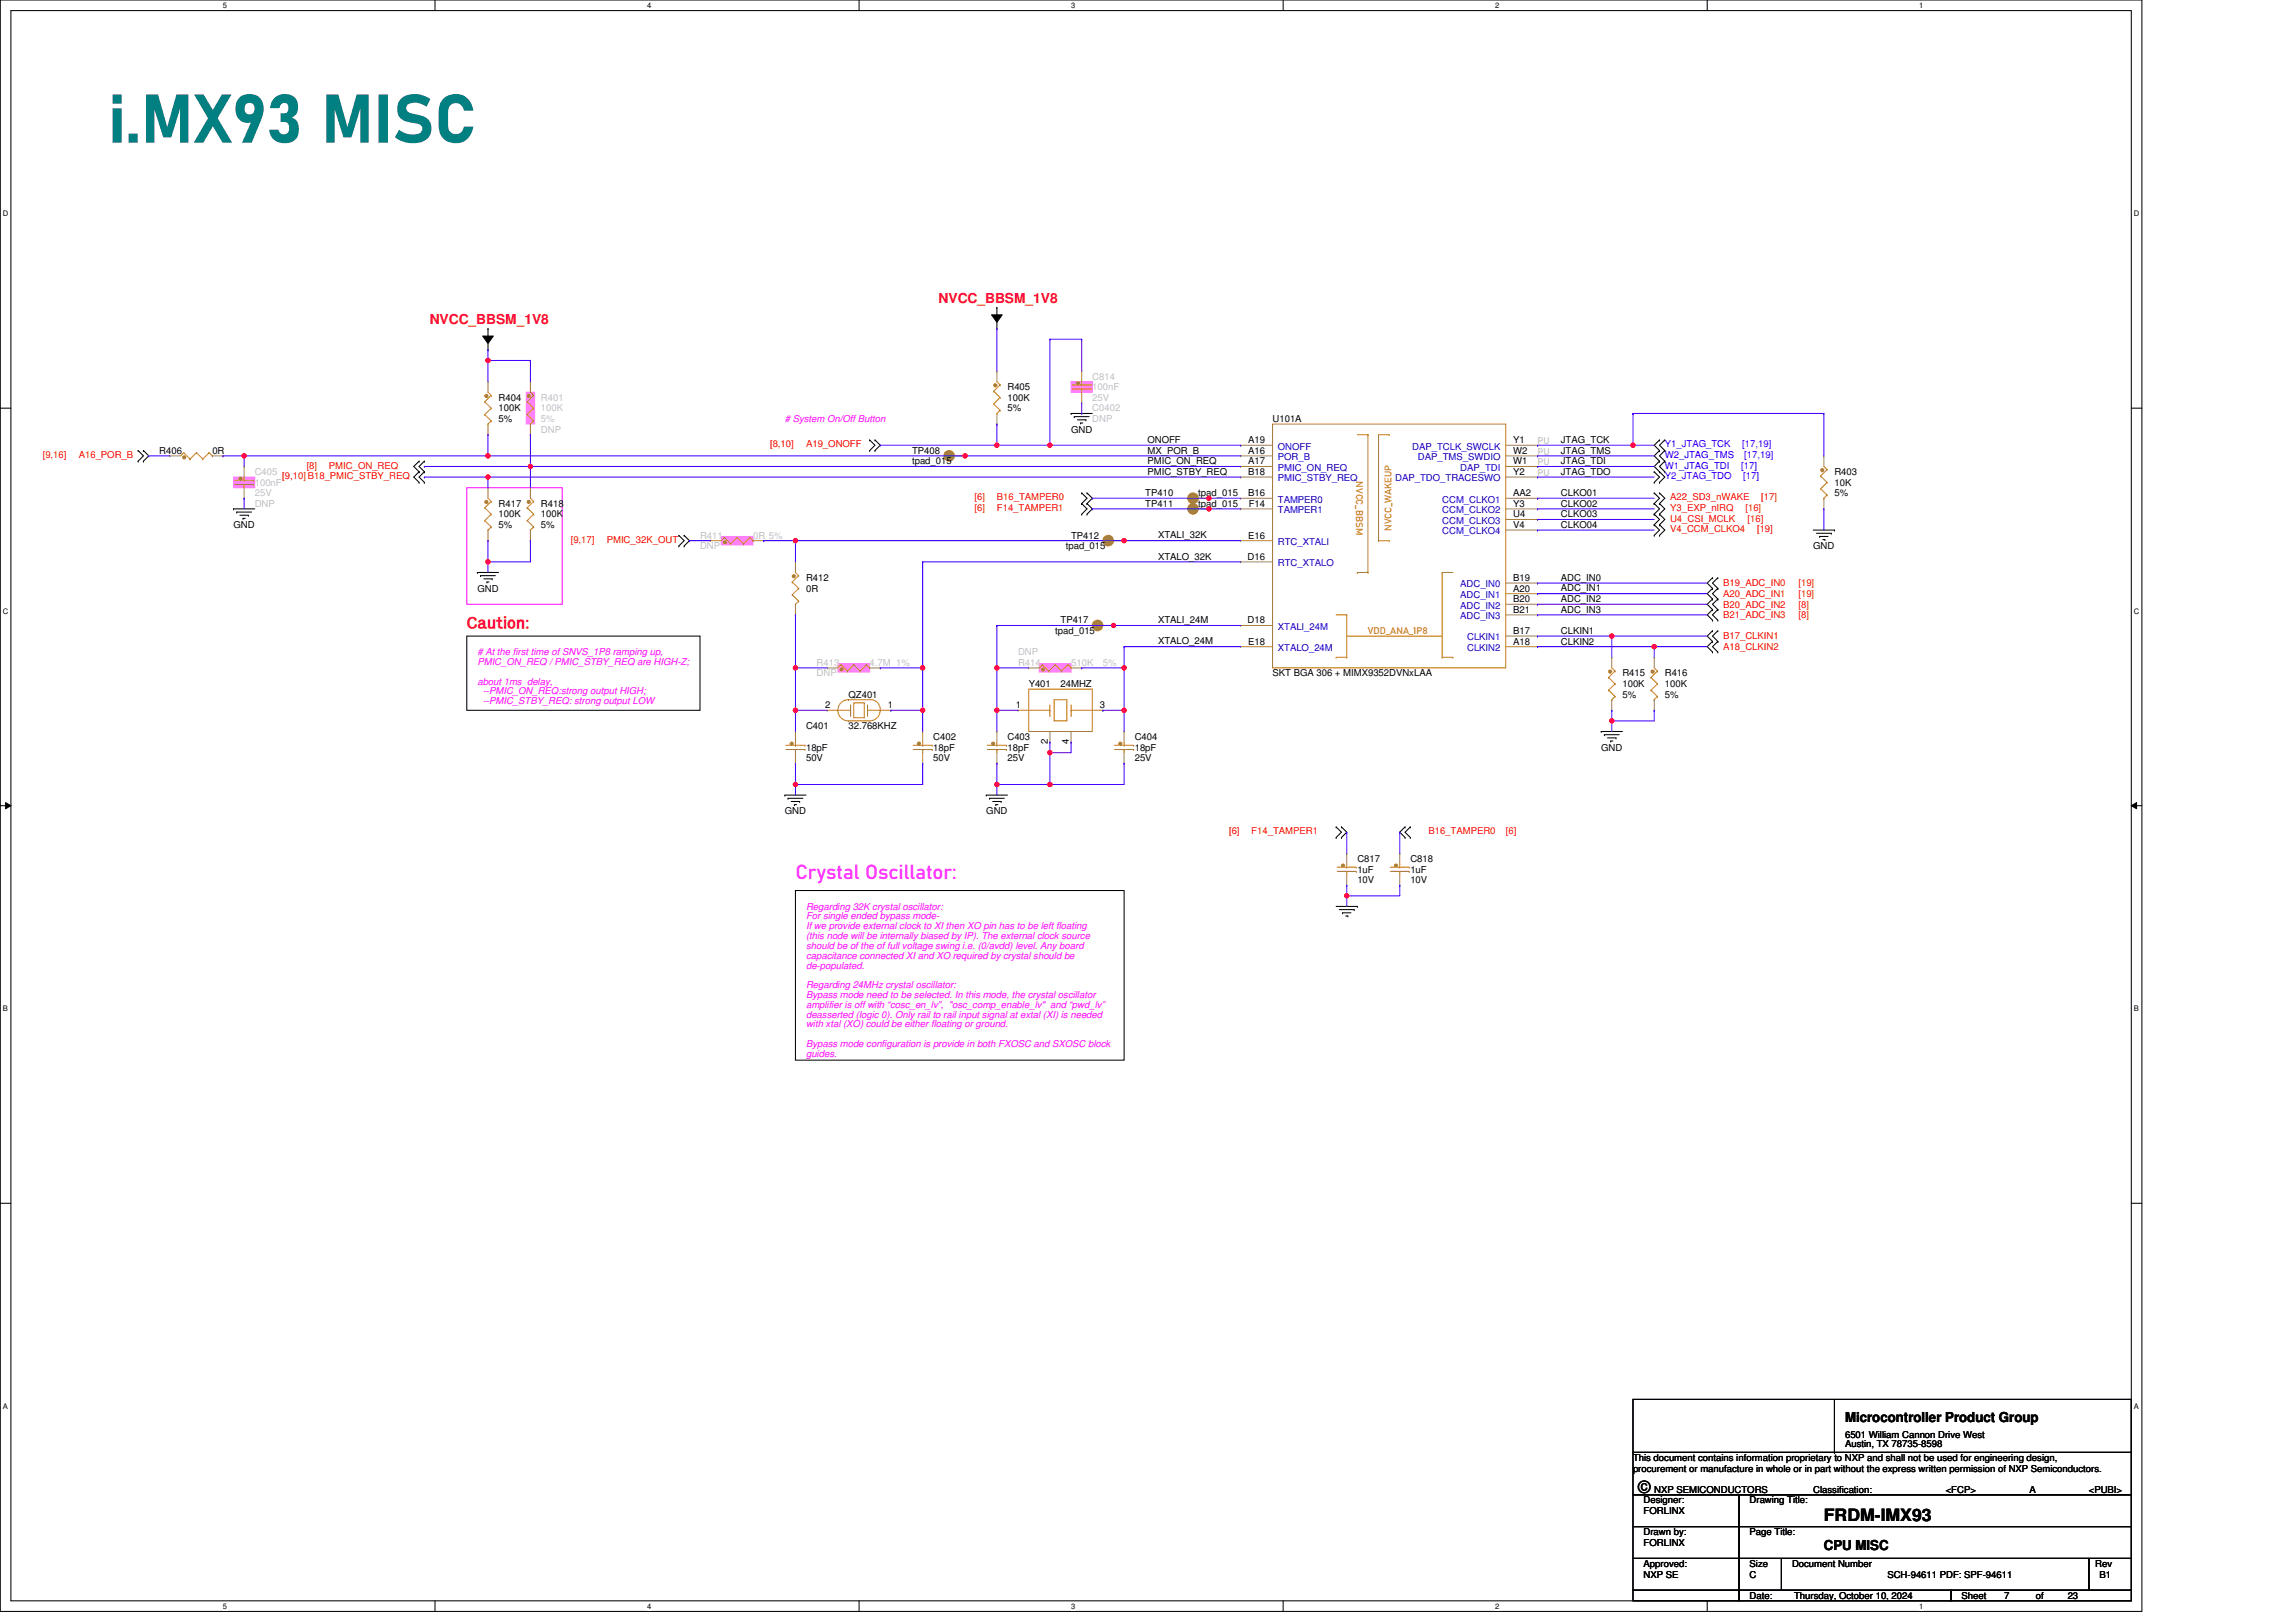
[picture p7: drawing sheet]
<svg xmlns="http://www.w3.org/2000/svg" width="297mm" height="210mm" viewBox="0 0 297 210" stroke-linecap="round" stroke-linejoin="round" font-family="sans-serif">
<defs><g id="words">
<text font-size="2.6" fill="#f0f" x="102.9" y="113.7">Crystal Oscillator:</text>
<text font-size="2.2" fill="#f00" x="60.4" y="81.4">Caution:</text>
<g font-size="2.2">
<text x="212" y="193.2">©</text>
<text x="236" y="196.7">FRDM-IMX93</text>
</g>
<g font-size="1.8" fill="#f00">
<text x="55.6" y="41.9">NVCC_BBSM_1V8</text>
<text x="121.4" y="39.2">NVCC_BBSM_1V8</text>
</g>
<g font-size="1.8">
<text x="238.7" y="184">Microcontroller Product Group</text>
<text x="236" y="200.5">CPU MISC</text>
</g>
<g font-size="1.2">
<text x="64.5" y="51.9">R404</text>
<text x="64.5" y="53.2">100K</text>
<text x="130.3" y="50.5">R405</text>
<text x="130.3" y="51.9">100K</text>
<text x="130.3" y="53.2">5%</text>
<text x="20.6" y="58.7">R406</text>
<text x="27.5" y="58.7">0R</text>
<text x="64.5" y="54.6">5%</text>
<text x="118" y="58.7">TP408</text>
<text x="138.6" y="56">GND</text>
<text x="148.4" y="58.7">MX_POR_B</text>
<text x="148.4" y="57.3">ONOFF</text>
<text x="161.5" y="57.3">A19</text>
<text x="161.5" y="58.7">A16</text>
<text x="164.6" y="54.6">U101A</text>
<text x="195.8" y="57.3">Y1</text>
<text x="195.8" y="58.7">W2</text>
<text x="201.9" y="57.3">JTAG_TCK</text>
<text x="201.9" y="58.7">JTAG_TMS</text>
<text x="64.5" y="65.6">R417</text>
<text x="70" y="65.6">R418</text>
<text x="118" y="60.1">tpad_015</text>
<text x="148.2" y="64.2">TP410</text>
<text x="148.2" y="65.6">TP411</text>
<text x="148.4" y="60">PMIC_ON_REQ</text>
<text x="148.4" y="61.4">PMIC_STBY_REQ</text>
<text x="155" y="64.2">tpad_015</text>
<text x="155" y="65.6">tpad_015</text>
<text x="161.5" y="60.1">A17</text>
<text x="161.5" y="61.4">B18</text>
<text x="161.5" y="64.2">B16</text>
<text x="161.5" y="65.6">F14</text>
<text x="195.8" y="60.1">W1</text>
<text x="195.8" y="61.4">Y2</text>
<text x="195.8" y="64.2">AA2</text>
<text x="195.8" y="65.6">Y3</text>
<text x="201.9" y="60">JTAG_TDI</text>
<text x="201.9" y="61.4">JTAG_TDO</text>
<text x="201.9" y="64.2">CLKO01</text>
<text x="201.9" y="65.6">CLKO02</text>
<text x="237.3" y="61.5">R403</text>
<text x="237.3" y="62.8">10K</text>
<text x="237.3" y="64.2">5%</text>
<text x="30.2" y="68.3">GND</text>
<text x="64.5" y="66.9">100K</text>
<text x="64.5" y="68.3">5%</text>
<text x="70" y="66.9">100K</text>
<text x="70" y="68.3">5%</text>
<text x="137.9" y="71.1">tpad_015</text>
<text x="138.6" y="69.7">TP412</text>
<text x="149.8" y="69.6">XTALI_32K</text>
<text x="161.5" y="69.7">E16</text>
<text x="195.8" y="66.9">U4</text>
<text x="195.8" y="68.3">V4</text>
<text x="201.9" y="66.9">CLKO03</text>
<text x="201.9" y="68.3">CLKO04</text>
<text x="234.6" y="71.1">GND</text>
<text x="61.8" y="76.5">GND</text>
<text x="104.3" y="75.2">R412</text>
<text x="104.3" y="76.5">0R</text>
<text x="149.8" y="72.4">XTALO_32K</text>
<text x="161.4" y="72.4">D16</text>
<text x="195.8" y="75.2">B19</text>
<text x="195.8" y="76.5">A20</text>
<text x="195.8" y="77.9">B20</text>
<text x="201.9" y="75.1">ADC_IN0</text>
<text x="201.9" y="76.5">ADC_IN1</text>
<text x="201.9" y="77.9">ADC_IN2</text>
<text x="136.5" y="82">tpad_015</text>
<text x="137.2" y="80.7">TP417</text>
<text x="149.8" y="80.6">XTALI_24M</text>
<text x="149.8" y="83.4">XTALO_24M</text>
<text x="161.4" y="80.6">D18</text>
<text x="161.5" y="83.4">E18</text>
<text x="195.8" y="82">B17</text>
<text x="195.8" y="83.4">A18</text>
<text x="195.8" y="79.3">B21</text>
<text x="201.9" y="79.2">ADC_IN3</text>
<text x="201.9" y="82">CLKIN1</text>
<text x="201.9" y="83.4">CLKIN2</text>
<text x="133.1" y="88.9">Y401</text>
<text x="137.2" y="88.9">24MHZ</text>
<text x="164.6" y="87.5">SKT BGA 306 + MIMX9352DVNxLAA</text>
<text x="209.9" y="87.5">R415</text>
<text x="209.9" y="88.9">100K</text>
<text x="215.4" y="87.5">R416</text>
<text x="215.4" y="88.9">100K</text>
<text x="104.3" y="94.4">C401</text>
<text x="106.8" y="91.6">2</text>
<text x="109.8" y="90.3">QZ401</text>
<text x="109.8" y="94.4">32.768KHZ</text>
<text x="114.8" y="91.6">1</text>
<text x="120.7" y="95.7">C402</text>
<text x="130.3" y="95.7">C403</text>
<text x="131.4" y="91.6">1</text>
<text x="142.3" y="91.6">3</text>
<text x="146.8" y="95.7">C404</text>
<text x="209.9" y="90.3">5%</text>
<text x="215.4" y="90.3">5%</text>
<text x="104.3" y="97.1">18pF</text>
<text x="104.3" y="98.5">50V</text>
<text x="120.7" y="97.1">18pF</text>
<text x="120.7" y="98.5">50V</text>
<text x="130.3" y="97.1">18pF</text>
<text x="130.3" y="98.5">25V</text>
<text x="135.5" y="96.3" transform="rotate(-90 135.5 96.3)">2</text>
<text x="138.3" y="96.3" transform="rotate(-90 138.3 96.3)">4</text>
<text x="146.8" y="97.1">18pF</text>
<text x="146.8" y="98.5">25V</text>
<text x="207.2" y="97.1">GND</text>
<text x="101.5" y="105.3">GND</text>
<text x="127.6" y="105.3">GND</text>
<text x="175.6" y="111.5">C817</text>
<text x="175.6" y="112.9">1uF</text>
<text x="182.5" y="111.5">C818</text>
<text x="182.5" y="112.9">1uF</text>
<text x="175.6" y="114.3">10V</text>
<text x="182.5" y="114.3">10V</text>
<text x="238.7" y="186">6501 William Cannon Drive West</text>
<text x="211.3" y="189">This document contains information proprietary to NXP and shall not be used for engineering design,</text>
<text x="211.3" y="190.4">procurement or manufacture in whole or in part without the express written permission of NXP Semiconductors.</text>
<text x="238.7" y="187.3">Austin, TX 78735-8598</text>
<text x="212.6" y="194.5">Designer:</text>
<text x="212.6" y="195.9">FORLINX</text>
<text x="214" y="193.1">NXP SEMICONDUCTORS</text>
<text x="226.4" y="194.5">Drawing Title:</text>
<text x="234.6" y="193.1">Classification:</text>
<text x="251.7" y="193.1">&lt;FCP&gt;</text>
<text x="262.6" y="193.1">A</text>
<text x="270.2" y="193.1">&lt;PUBI&gt;</text>
<text x="212.6" y="198.6">Drawn by:</text>
<text x="212.6" y="202.7">Approved:</text>
<text x="212.6" y="200">FORLINX</text>
<text x="226.4" y="202.7">Size</text>
<text x="226.4" y="198.6">Page Title:</text>
<text x="231.8" y="202.7">Document Number</text>
<text x="271.1" y="202.7">Rev</text>
<text x="212.6" y="204.1">NXP SE</text>
<text x="226.4" y="206.8">Date:</text>
<text x="226.4" y="204.1">C</text>
<text x="232.1" y="206.8">Thursday, October 10, 2024</text>
<text x="244.2" y="204.1">SCH-94611 PDF: SPF-94611</text>
<text x="253.8" y="206.8">Sheet</text>
<text x="259.3" y="206.8">7</text>
<text x="263.4" y="206.8">of</text>
<text x="267.5" y="206.8">23</text>
<text x="271.6" y="204.1">B1</text>
</g>
<g font-size="1.2" fill="#c0c0c0">
<text x="70" y="51.9">R401</text>
<text x="70" y="53.2">100K</text>
<text x="141.3" y="49.1">C814</text>
<text x="141.3" y="50.5">100nF</text>
<text x="141.3" y="51.9">25V</text>
<text x="141.3" y="53.2">C0402</text>
<text x="70" y="56">DNP</text>
<text x="70" y="54.6">5%</text>
<text x="141.3" y="54.6">DNP</text>
<text x="198.9" y="57.5">PU</text>
<text x="198.9" y="58.8">PU</text>
<text x="33" y="61.5">C405</text>
<text x="33" y="62.8">100nF</text>
<text x="33" y="65.6">DNP</text>
<text x="33" y="64.2">25V</text>
<text x="198.9" y="60.2">PU</text>
<text x="198.9" y="61.6">PU</text>
<text x="90.6" y="69.7">R411</text>
<text x="90.6" y="71.1">DNP</text>
<text x="97.4" y="69.7">0R 5%</text>
<text x="105.7" y="86.1">R413</text>
<text x="105.7" y="87.5">DNP</text>
<text x="112.5" y="86.1">4.7M 1%</text>
<text x="131.7" y="86.1">R414</text>
<text x="131.7" y="84.8">DNP</text>
<text x="138.6" y="86.1">510K</text>
<text x="142.7" y="86.1">5%</text>
</g>
<g font-size="1.2" fill="#f00">
<text x="5.5" y="59.3">[9,16]</text>
<text x="10.2" y="59.3">A16_POR_B</text>
<text x="99.6" y="57.9">[8,10]</text>
<text x="104.3" y="57.9">A19_ONOFF</text>
<text x="36.5" y="62">[9,10]B18_PMIC_STBY_REQ</text>
<text x="39.7" y="60.6">[8]</text>
<text x="42.6" y="60.6">PMIC_ON_REQ</text>
<text x="126.1" y="64.7">[6]</text>
<text x="129" y="64.7">B16_TAMPER0</text>
<text x="216.1" y="64.7">A22_SD3_nWAKE</text>
<text x="227.9" y="64.7">[17]</text>
<text x="73.8" y="70.2">[9,17]</text>
<text x="78.5" y="70.2">PMIC_32K_OUT</text>
<text x="126.1" y="66.1">[6]</text>
<text x="129" y="66.1">F14_TAMPER1</text>
<text x="216.1" y="66.1">Y3_EXP_nIRQ</text>
<text x="216.1" y="67.5">U4_CSI_MCLK</text>
<text x="216.1" y="68.9">V4_CCM_CLKO4</text>
<text x="225.8" y="66.1">[16]</text>
<text x="226.1" y="67.5">[16]</text>
<text x="227.3" y="68.9">[19]</text>
<text x="222.9" y="75.9">B19_ADC_IN0</text>
<text x="222.9" y="77.2">A20_ADC_IN1</text>
<text x="232.7" y="75.9">[19]</text>
<text x="232.7" y="77.2">[19]</text>
<text x="222.9" y="78.6">B20_ADC_IN2</text>
<text x="222.9" y="80">B21_ADC_IN3</text>
<text x="222.9" y="82.7">B17_CLKIN1</text>
<text x="232.7" y="78.6">[8]</text>
<text x="232.7" y="80">[8]</text>
<text x="222.9" y="84.1">A18_CLKIN2</text>
<text x="159" y="107.9">[6]</text>
<text x="161.9" y="107.9">F14_TAMPER1</text>
<text x="184.8" y="107.9">B16_TAMPER0</text>
<text x="194.8" y="107.9">[6]</text>
</g>
<g font-size="1.2" fill="#f0f">
<text x="101.5" y="54.6"># System On/Off Button</text>
<text x="61.8" y="84.8"># At the first time of SNVS_1P8 ramping up,</text>
<text x="61.8" y="86">PMIC_ON_REQ / PMIC_STBY_REQ are HIGH-Z;</text>
<text x="61.8" y="88.6">about 1ms delay,</text>
<text x="62.4" y="89.8">--PMIC_ON_REQ:strong output HIGH;</text>
<text x="62.4" y="91.1">--PMIC_STBY_REQ: strong output LOW</text>
<text x="104.3" y="117.7">Regarding 32K crystal oscillator:</text>
<text x="104.3" y="119">For single ended bypass mode-</text>
<text x="104.3" y="120.2">If we provide external clock to XI then XO pin has to be left floating</text>
<text x="104.3" y="121.5">(this node will be internally biased by IP). The external clock source</text>
<text x="104.3" y="122.8">should be of the of full voltage swing i.e. (0/avdd) level. Any board</text>
<text x="104.3" y="124">capacitance connected XI and XO required by crystal should be</text>
<text x="104.3" y="125.3">de-populated.</text>
<text x="104.3" y="127.8">Regarding 24MHz crystal oscillator:</text>
<text x="104.3" y="129.1">Bypass mode need to be selected. In this mode, the crystal oscillator</text>
<text x="104.3" y="130.4">amplifier is off with “cosc_en_lv”, &quot;osc_comp_enable_lv&quot; and “pwd_lv”</text>
<text x="104.3" y="131.7">deasserted (logic 0). Only rail to rail input signal at extal (XI) is needed</text>
<text x="104.3" y="132.9">with xtal (XO) could be either floating or ground.</text>
<text x="104.3" y="135.5">Bypass mode configuration is provide in both FXOSC and SXOSC block</text>
<text x="104.3" y="136.7">guides.</text>
</g>
<g font-size="1.2" fill="#00c">
<text x="165.3" y="58.2">ONOFF</text>
<text x="165.3" y="59.5">POR_B</text>
<text x="182.7" y="58.2">DAP_TCLK_SWCLK</text>
<text x="183.4" y="59.5">DAP_TMS_SWDIO</text>
<text x="165.3" y="60.9">PMIC_ON_REQ</text>
<text x="165.3" y="62.3">PMIC_STBY_REQ</text>
<text x="165.3" y="65">TAMPER0</text>
<text x="180.5" y="62.3">DAP_TDO_TRACESWO</text>
<text x="186.6" y="65">CCM_CLKO1</text>
<text x="188.9" y="60.9">DAP_TDI</text>
<text x="165.3" y="70.5">RTC_XTALI</text>
<text x="165.3" y="66.4">TAMPER1</text>
<text x="186.6" y="66.4">CCM_CLKO2</text>
<text x="186.6" y="67.8">CCM_CLKO3</text>
<text x="186.6" y="69.1">CCM_CLKO4</text>
<text x="165.3" y="73.2">RTC_XTALO</text>
<text x="188.9" y="76">ADC_IN0</text>
<text x="188.9" y="77.4">ADC_IN1</text>
<text x="165.3" y="81.5">XTALI_24M</text>
<text x="188.9" y="80.1">ADC_IN3</text>
<text x="188.9" y="78.7">ADC_IN2</text>
<text x="189.8" y="82.8">CLKIN1</text>
<text x="165.3" y="84.2">XTALO_24M</text>
<text x="189.8" y="84.2">CLKIN2</text>
</g>
<g font-size="1.2" fill="#00f">
<text x="215.4" y="57.9">Y1_JTAG_TCK</text>
<text x="215.4" y="59.3">W2_JTAG_TMS</text>
<text x="225.4" y="57.9">[17,19]</text>
<text x="225.7" y="59.3">[17,19]</text>
<text x="215.4" y="60.6">W1_JTAG_TDI</text>
<text x="215.4" y="62">Y2_JTAG_TDO</text>
<text x="225.3" y="60.6">[17]</text>
<text x="225.5" y="62">[17]</text>
</g>
<g font-size="1.2" fill="#cc8006">
<text x="175.5" y="62.3" transform="rotate(90 175.5 62.3)">NVCC_BBSM</text>
<text x="180" y="68.7" transform="rotate(-90 180 68.7)">NVCC_WAKEUP</text>
<text x="177" y="82">VDD_ANA_1P8</text>
</g>
<g font-size="1">
<text x="28.8" y="1">5</text>
<text x="83.7" y="1">4</text>
<text x="138.6" y="1">3</text>
<text x="193.4" y="1">2</text>
<text x="248.3" y="1">1</text>
<text x=".4" y="28">D</text>
<text x="276.1" y="28">D</text>
<text x=".4" y="79.4">C</text>
<text x="276.1" y="79.4">C</text>
<text x=".4" y="130.8">B</text>
<text x="276.1" y="130.8">B</text>
<text x=".4" y="182.3">A</text>
<text x="276.1" y="182.3">A</text>
<text x="28.8" y="208.1">5</text>
<text x="83.7" y="208.1">4</text>
<text x="138.6" y="208.1">3</text>
<text x="193.4" y="208.1">2</text>
<text x="248.3" y="208.1">1</text>
</g>
</g></defs>
<path d="M0 0h277.1v208.5h-277.1zM1.4 1.4h274.3v205.7h-274.3z" fill="none" stroke="#000" stroke-width=".13"/>
<g fill="#fff">
<path d="M28.8 .1h.6v1.1h-.6z"/>
<path d="M28.8 207.3h.6v1.1h-.6z"/>
</g>
<path d="M56.3 0v1.4M56.3 207.1v1.4" fill="none" stroke="#000" stroke-width=".13"/>
<g fill="#fff">
<path d="M83.7 .1h.6v1.1h-.6z"/>
<path d="M83.7 207.3h.6v1.1h-.6z"/>
</g>
<path d="M111.1 0v1.4M111.1 207.1v1.4" fill="none" stroke="#000" stroke-width=".13"/>
<g fill="#fff">
<path d="M138.6 .1h.5v1.1h-.5z"/>
<path d="M138.6 207.3h.5v1.1h-.5z"/>
</g>
<path d="M166 0v1.4M166 207.1v1.4" fill="none" stroke="#000" stroke-width=".13"/>
<g fill="#fff">
<path d="M193.4 .1h.6v1.1h-.6z"/>
<path d="M193.4 207.3h.6v1.1h-.6z"/>
</g>
<path d="M220.9 0v1.4M220.9 207.1v1.4" fill="none" stroke="#000" stroke-width=".13"/>
<g fill="#fff">
<path d="M248.3 .1h.5v1.1h-.5z"/>
<path d="M248.3 207.3h.5v1.1h-.5z"/>
<path d="M.4 27.1h.7v1.1h-.7z"/>
<path d="M276.1 27.1h.7v1.1h-.7z"/>
<path d="M.4 78.5h.7v1.1h-.7z"/>
<path d="M276.1 78.5h.7v1.1h-.7z"/>
</g>
<path d="M0 52.8h1.4M275.7 52.8h1.4" fill="none" stroke="#000" stroke-width=".13"/>
<g fill="#fff">
<path d="M.4 130h.6v1.1h-.6z"/>
<path d="M276.1 130h.6v1.1h-.6z"/>
</g>
<path d="M0 104.2h1.4M.7 103.8l.7 .4-.7 .4zM275.7 104.2l.7-.4v.8zM275.7 104.2h1.4" fill="none" stroke="#000" stroke-width=".13"/>
<path d="M.7 103.8l.7 .4-.7 .4zM275.7 104.2l.7-.4v.8z" fill="#000"/>
<g fill="#fff">
<path d="M.4 181.4h.6v1.1h-.6z"/>
<path d="M276.1 181.4h.6v1.1h-.6z"/>
</g>
<path d="M0 155.7h1.4M275.7 155.7h1.4" fill="none" stroke="#000" stroke-width=".13"/>
<path d="M68.1 50.7h1.1v4.2h-1.1z" fill-rule="evenodd" fill="#ff80ff"/>
<path d="M68.1 50.7h1.1v4.2h-1.1z" fill="none" stroke="#ff80ff" stroke-width=".13"/>
<path d="M93.3 69.4h4.1v1.1h-4.1z" fill-rule="evenodd" fill="#ff80ff"/>
<path d="M93.3 69.4h4.1v1.1h-4.1z" fill="none" stroke="#ff80ff" stroke-width=".13"/>
<path d="M108.4 85.9h4.1v1.1h-4.1z" fill-rule="evenodd" fill="#ff80ff"/>
<path d="M108.4 85.9h4.1v1.1h-4.1z" fill="none" stroke="#ff80ff" stroke-width=".13"/>
<path d="M134.5 85.9h4.1v1.1h-4.1z" fill-rule="evenodd" fill="#ff80ff"/>
<path d="M134.5 85.9h4.1v1.1h-4.1z" fill="none" stroke="#ff80ff" stroke-width=".13"/>
<path d="M60.4 82.3h30.2v9.6h-30.2zM102.9 115.2h42.5v22h-42.5z" fill="none" stroke="#000" stroke-width=".13"/>
<path d="M60.4 63.1h12.3v15.1h-12.3z" fill="none" stroke="#f0f" stroke-width=".13"/>
<path d="M138.6 49.4h2.7v1.3h-2.7z" fill-rule="evenodd" fill="#ff80ff"/>
<path d="M138.6 49.4h2.7v1.3h-2.7z" fill="none" stroke="#ff80ff" stroke-width=".13"/>
<path d="M30.2 61.7h2.8v1.4h-2.8z" fill-rule="evenodd" fill="#ff80ff"/>
<path d="M30.2 61.7h2.8v1.4h-2.8z" fill="none" stroke="#ff80ff" stroke-width=".13"/>
<path d="M14.6 12.2h1.1v1.2h-1.1zM14.6 14h1.1v4.5h-1.1zM16.6 17.3h1.2v1.2h-1.2zM18.9 12.2h1.5l1.2 4.2 1.2-4.2h1.6v6.3h-1.1v-4.9v.3l-1.1 3.9h-1.1l-1.2-3.8 .1-.4v4.9h-1.1zM25.1 12.2h1.2l3.7 6.3h-1.2zM28.7 12.2h1.2l-3.6 6.3h-1.2zM31 12.6a1.88 1.88 0 0 1 2.3-.2 1.88 1.88 0 0 1 .8 2.1l-.4 1.1-1.1 2.9h-1.3l1.4-3.1 .2 .1a1.44 1.44 0 0 1-1.6 .3 1.44 1.44 0 0 1-.8-1.4l.1-1.1zM31.8 13.5a.73 .73 0 0 0 0 1 .73 .73 0 0 0 1 .1 .75 .75 0 0 0 .1-.9 .75 .75 0 0 0-1-.3zM35.4 12.8a1.77 1.77 0 0 1 2.2-.5 1.77 1.77 0 0 1 .9 2 1.23 1.23 0 0 1-.8 .9 1.54 1.54 0 0 1 .9 2 1.89 1.89 0 0 1-2.8 1.1 1.69 1.69 0 0 1-1-1.5h1.2a.69 .69 0 0 0 .9 .6 .69 .69 0 0 0 .5-.9v-.2a.55 .55 0 0 0-.6-.5h-.5v-1.1h.5a.76 .76 0 0 0 .4-1.2 .63 .63 0 0 0-.7-.1 .63 .63 0 0 0-.4 .6h-1.2l.2-.8zM42.2 12.2h1.6l1.2 4.2 1.1-4.2h1.6v6.3h-1.1v-4.9l.1 .3-1.2 3.9h-1.1l-1.2-3.8 .1-.4v4.9h-1.1zM49 12.2h1.2v6.3h-1.2zM51.8 12.8a3.2 3.2 0 0 1 3.9 0l-.5 1a2.17 2.17 0 0 0-2.5-.2 .76 .76 0 0 0 0 .8 .76 .76 0 0 0 .8 .3l.3 .1a2.46 2.46 0 0 1 1.9 1 1.9 1.9 0 0 1-1.9 2.7 3.8 3.8 0 0 1-2.7-.7l.5-1a2.5 2.5 0 0 0 2.9 .3 .72 .72 0 0 0 0-.8 .72 .72 0 0 0-.7-.3l-.3-.1a2.57 2.57 0 0 1-2-1 2.12 2.12 0 0 1 .3-2.1zM57.3 12.8a2.3 2.3 0 0 1 2.5-.5 2.3 2.3 0 0 1 1.4 2h-1.2a1.03 1.03 0 0 0-1.1-1 1.03 1.03 0 0 0-.9 1.2v1.7a1.03 1.03 0 0 0 .9 1.2 1.03 1.03 0 0 0 1.1-1h1.2a2.27 2.27 0 0 1-1.8 2.1 2.27 2.27 0 0 1-2.5-1.3l-.1-1v-2.1l.1-.6z" fill="#008080"/>
<g fill="none" stroke="#000" stroke-width=".13">
<path d="M129 39.8h.1M129 39.8v1.5M17.9 59.7h.1M17.9 58.3h.1M17.9 58.3l.7 .7-.7 .7M18.6 58.3h.1M18.6 59.7h.1M18.6 58.3l.6 .7-.6 .7M54.2 59.7h.1M54.2 59.7l-.7 .7 .7 .6M54.9 59.7h.1M54.9 59.7l-.7 .7 .7 .6"/>
<path d="M62.4 43.5h1.4l-.7 .9zM63.1 45.3h.1M63.1 42.5h.1M63.1 42.5v1.5M63.1 44.3v1M112.5 58.3h.1M112.5 56.9h.1M112.5 56.9l.7 .7-.7 .7M113.2 56.9h.1M113.2 58.3h.1M113.2 56.9l.7 .7-.7 .7M128.3 40.7h1.4l-.7 1z"/>
<path d="M129 42.5h.1M129 41.6v.9M138.6 53.5h.1M138.6 53.5h2.7M139 53.9h.1M139 53.9h1.9M139.4 54.3h1.1M139.8 54.7h.1M139.8 54.7h.3M140.5 54.3h.1M214.7 56.9h.1M214.7 58.3h.1"/>
<path d="M214.7 59.7h.1M214.7 56.9l-.7 .7 .7 .7M214.7 58.3l-.7 .7 .7 .7M214.7 59.7l-.7 .7 .7 .6M215.4 58.3h.1M215.4 56.9h.1M215.4 59.7h.1M215.4 56.9l-.7 .7 .7 .7M215.4 58.3l-.7 .7 .7 .7M215.4 59.7l-.7 .7 .7 .6M30.2 65.8h.1M30.2 65.8h2.8"/>
<path d="M30.6 66.2h.1M30.6 66.2h1.9M31 66.7h1.1M31.4 67.1h.1M31.4 67.1h.3M32.1 66.7h.1M54.2 61h.1M54.2 62.4h.1M54.2 61l-.7 .7 .7 .7M54.9 61h.1M54.9 62.4h.1M54.9 61l-.7 .7 .7 .7"/>
<path d="M61.8 74.1h.1M61.8 74.1h2.7M62.2 74.5h.1M62.2 74.5h1.9M62.6 74.9h1.1M63 75.3h.1M63 75.3h.3M63.7 74.9h.1M87.8 70.6h.1M87.8 69.3h.1M87.8 69.3l.7 .7-.7 .6M88.5 69.3h.1"/>
<path d="M88.5 70.6h.1M88.5 69.3l.7 .7-.7 .6M139.9 65.2h.1M139.9 63.8h.1M139.9 66.5h.1M139.9 63.8l.7 .7-.7 .7M139.9 65.2l.7 .6-.7 .7M140.6 63.8h.1M140.6 65.2h.1M140.6 66.5h.1M140.6 63.8l.7 .7-.7 .7M140.6 65.2l.7 .6-.7 .7"/>
<path d="M214 63.8h.1M214 65.2h.1M214 66.5h.1M214 61h.1M214 62.4h.1M214 67.9h.1M214 69.3h.1M214 63.8l.7 .7-.7 .7M214 65.2l.7 .6-.7 .7M214 61l.7 .7-.7 .7M214 66.5l.7 .7-.7 .7M214 67.9l.7 .7-.7 .7"/>
<path d="M214.7 63.8h.1M214.7 65.2h.1M214.7 66.5h.1M214.7 61h.1M214.7 62.4h.1M214.7 67.9h.1M214.7 69.3h.1M214.7 63.8l.7 .7-.7 .7M214.7 65.2l.7 .6-.7 .7M214.7 61l.7 .7-.7 .7M214.7 66.5l.7 .7-.7 .7M214.7 67.9l.7 .7-.7 .7"/>
<path d="M215.4 61h.1M221.6 74.8h.1M221.6 76.1h.1M221.6 77.5h.1M221.6 78.9h.1M221.6 74.8l-.7 .6 .7 .7M221.6 76.1l-.7 .7 .7 .7M221.6 77.5l-.7 .7 .7 .7M221.6 78.9l-.7 .7 .7 .6M222.2 76.1h.1M222.2 74.8h.1M222.2 77.5h.1"/>
<path d="M222.2 78.9h.1M222.2 74.8l-.6 .6 .6 .7M222.2 76.1l-.6 .7 .6 .7M222.2 77.5l-.6 .7 .6 .7M222.2 78.9l-.6 .7 .6 .6M234.6 68.6h2.7M235 69h1.9M235.4 69.4h.1M235.4 69.4h1.1M235.8 69.8h.3M236.1 69.8h.1M236.9 69h.1"/>
<path d="M237.3 68.6h.1M207.2 94.6h.1M207.2 94.6h2.7M207.6 95.1h.1M207.6 95.1h1.9M208 95.5h1.1M208.4 95.9h.1M208.4 95.9h.3M209.1 95.5h.1M221.6 80.2h.1M221.6 81.6h.1M221.6 83h.1"/>
<path d="M221.6 84.4h.1M221.6 81.6l-.7 .7 .7 .7M221.6 83l-.7 .7 .7 .7M222.2 80.2h.1M222.2 83h.1M222.2 81.6h.1M222.2 84.4h.1M222.2 81.6l-.6 .7 .6 .7M222.2 83l-.6 .7 .6 .7M101.5 102.9h.1M101.5 102.9h2.8M102 103.3h.1"/>
<path d="M102 103.3h1.9M102.4 103.7h1.1M102.8 104.1h.1M102.8 104.1h.2M103.5 103.7h.1M127.6 102.9h.1M127.6 102.9h2.7M128 103.3h.1M128 103.3h1.9M128.4 103.7h1.1M128.8 104.1h.1M128.8 104.1h.3"/>
<path d="M129.5 103.7h.1M172.9 108.4h.1M172.9 107h.1M172.9 117.3h2.7M172.9 107l.6 .7-.6 .7M173.3 117.7h1.9M173.5 107h.1M173.5 108.4h.1M173.5 107l.7 .7-.7 .7M173.7 118.1h.1M173.7 118.1h1.1M174.1 118.5h.3"/>
<path d="M174.4 118.5h.1M175.2 117.7h.1M175.6 117.3h.1M181.8 107h.1M181.8 108.4h.1M181.8 107l-.7 .7 .7 .7M182.5 108.4h.1M182.5 107h.1M182.5 107l-.7 .7 .7 .7M211.3 193.4h13.7v4.1h-13.7zM211.3 197.5h13.7v4.1h-13.7zM211.3 187.9h64.4v5.5h-64.4z"/>
<path d="M211.3 181.1h64.4v6.8h-64.4zM225 193.4h50.7v4.1h-50.7zM225 197.5h50.7v4.1h-50.7zM237.3 187.9h.1M237.3 181.1v6.8M211.3 201.6h13.7v4.1h-13.7zM211.3 205.7h13.7v1.4h-13.7zM225 201.6h5.5v4.1h-5.5zM225 205.7h27.4v1.4h-27.4zM230.5 201.6h39.7v4.1h-39.7zM252.4 205.7h23.3v1.4h-23.3zM270.2 201.6h5.5v4.1h-5.5z"/>
</g>
<g fill="#000">
<path d="M62.4 43.5h1.4l-.7 .9z" fill-rule="evenodd"/>
<path d="M128.3 40.7h1.4l-.7 1z" fill-rule="evenodd"/>
</g>
<path d="M30.4 62.7h2.4M30.4 62.1h2.4M31.6 62.7h.1M31.6 62.7v.4M32.8 62.7h.1M32.8 62.1h.1" fill="none" stroke="#cc8006" stroke-width=".13"/>
<circle cx="31.1" cy="61.9" r=".2" fill="#cc8006"/>
<g fill="none" stroke="#cc8006" stroke-width=".13">
<path d="M31.6 62.1h.1M31.6 61.7v.4M179.9 112.7h2.4M179.9 112.2h2.4M181.1 112.7h.1M181.1 112.7v.5M182.3 112.7h.1M182.3 112.2h.1"/>
<circle cx="31.1" cy="61.9" r=".2"/>
</g>
<path d="M31.6 60.4h.1M31.6 64.5h.1M31.6 60.4v1.3M31.6 63.1v1.4" fill="none" stroke="#a84" stroke-width=".13"/>
<circle cx="180.6" cy="112" r=".2" fill="#cc8006"/>
<g fill="none" stroke="#cc8006" stroke-width=".13">
<path d="M62.7 65.7h.1M62.7 67.3h.1M62.7 65.7l.8 .8M62.7 67.3l.8 .9M63.1 68.6h.1M63.1 64.5l.4 .4M63.5 64.9h.1M63.5 66.5h.1M63.5 68.2h.1M63.5 64.9l-.8 .8M63.5 66.5l-.8 .8M63.5 68.2l-.4 .4"/>
<path d="M181.1 112.2h.1M181.1 111.8v.4"/>
<circle cx="180.6" cy="112" r=".2"/>
</g>
<path d="M181.1 110.4h.1M181.1 114.5h.1M181.1 110.4v1.4M181.1 113.2v1.3" fill="none" stroke="#a84" stroke-width=".13"/>
<circle cx="62.9" cy="64.9" r=".2" fill="#cc8006"/>
<g fill="none" stroke="#cc8006" stroke-width=".13">
<path d="M101.7 97h2.4M101.7 96.4h2.4M102.9 97h.1M102.9 97v.4M104.1 97h.1M104.1 96.4h.1"/>
<circle cx="62.9" cy="64.9" r=".2"/>
</g>
<path d="M63.1 63.1h.1M63.1 70h.1M63.1 63.1v1.4M63.1 68.6v1.4" fill="none" stroke="#a84" stroke-width=".13"/>
<circle cx="102.4" cy="96.2" r=".2" fill="#cc8006"/>
<g fill="none" stroke="#cc8006" stroke-width=".13">
<path d="M128.6 50.6h.1M128.6 52.3h.1M128.6 50.6l.8 .8M128.6 52.3l.8 .8M129 53.5h.1M129 49.4l.4 .4M129.4 49.8h.1M129.4 51.4h.1M129.4 53.1h.1M129.4 49.8l-.8 .8M129.4 51.4l-.8 .9M129.4 53.1l-.4 .4"/>
<path d="M102.9 96.4h.1M102.9 96v.4"/>
<circle cx="102.4" cy="96.2" r=".2"/>
</g>
<path d="M102.9 94.6h.1M102.9 98.8h.1M102.9 94.6v1.4M102.9 97.4v1.4" fill="none" stroke="#a84" stroke-width=".13"/>
<circle cx="128.8" cy="49.9" r=".2" fill="#cc8006"/>
<g fill="none" stroke="#cc8006" stroke-width=".13">
<path d="M138.7 50.3h2.5M138.7 49.8h2.5M139.9 50.3h.1M139.9 50.3v.4M141.2 50.3h.1M141.2 49.8h.1"/>
<circle cx="128.8" cy="49.9" r=".2"/>
</g>
<path d="M129 48h.1M129 54.9h.1M129 48v1.4M129 53.5v1.4" fill="none" stroke="#a84" stroke-width=".13"/>
<circle cx="139.5" cy="49.6" r=".2" fill="#cc8006"/>
<g fill="none" stroke="#cc8006" stroke-width=".13">
<path d="M139.9 49.8h.1M139.9 49.4v.4M102.5 75.3h.1M102.5 76.9h.1M102.5 75.3l.8 .8M102.5 76.9l.8 .9M102.9 78.2h.1M102.9 74.1l.4 .4M103.3 74.5h.1M103.3 76.1h.1M103.3 77.8h.1M103.3 74.5l-.8 .8"/>
<path d="M103.3 76.1l-.8 .8M103.3 77.8l-.4 .4"/>
<circle cx="139.5" cy="49.6" r=".2"/>
</g>
<path d="M139.9 48h.1M139.9 52.1h.1M139.9 48v1.4M139.9 50.7v1.4" fill="none" stroke="#a84" stroke-width=".13"/>
<circle cx="102.7" cy="74.5" r=".2" fill="#cc8006"/>
<g fill="none" stroke="#cc8006" stroke-width=".13">
<path d="M62.7 52h.1M62.7 53.6h.1M62.7 52l.8 .8M62.7 53.6l.8 .9M63.1 54.9h.1M63.1 50.7l.4 .5M63.5 51.2h.1M63.5 52.8h.1M63.5 54.5h.1M63.5 51.2l-.8 .8M63.5 52.8l-.8 .8M63.5 54.5l-.4 .4"/>
<circle cx="102.7" cy="74.5" r=".2"/>
</g>
<path d="M102.9 72.7h.1M102.9 79.6h.1M102.9 72.7v1.4M102.9 78.2v1.4" fill="none" stroke="#a84" stroke-width=".13"/>
<circle cx="62.9" cy="51.2" r=".2" fill="#cc8006"/>
<g fill="none" stroke="#cc8006" stroke-width=".13">
<path d="M118.1 97h2.5M118.1 96.4h2.5M119.4 97h.1M119.4 97v.4M120.6 97h.1M120.6 96.4h.1"/>
<circle cx="62.9" cy="51.2" r=".2"/>
</g>
<path d="M63.1 49.4h.1M63.1 56.2h.1M63.1 49.4v1.3M63.1 54.9v1.3" fill="none" stroke="#a84" stroke-width=".13"/>
<circle cx="118.9" cy="96.2" r=".2" fill="#cc8006"/>
<g fill="none" stroke="#cc8006" stroke-width=".13">
<path d="M68.2 65.7h.1M68.2 67.3h.1M68.2 65.7l.8 .8M68.2 67.3l.8 .9M68.6 68.6h.1M68.6 64.5l.4 .4M69 64.9h.1M69 66.5h.1M69 68.2h.1M69 64.9l-.8 .8M69 66.5l-.8 .8M69 68.2l-.4 .4"/>
<path d="M119.4 96.4h.1M119.4 96v.4"/>
<circle cx="118.9" cy="96.2" r=".2"/>
</g>
<path d="M119.4 94.6h.1M119.4 98.8h.1M119.4 94.6v1.4M119.4 97.4v1.4" fill="none" stroke="#a84" stroke-width=".13"/>
<circle cx="68.4" cy="64.9" r=".2" fill="#cc8006"/>
<circle cx="68.4" cy="64.9" r=".2" fill="none" stroke="#cc8006" stroke-width=".13"/>
<path d="M68.6 63.1h.1M68.6 70h.1M68.6 63.1v1.4M68.6 68.6v1.4" fill="none" stroke="#a84" stroke-width=".13"/>
<circle cx="154.3" cy="64.5" r=".68" fill="#cc8006"/>
<g fill="none" stroke="#cc8006" stroke-width=".13">
<path d="M235.5 61.6h.1M235.5 63.2h.1M235.5 61.6l.9 .8M235.5 63.2l.9 .9M236 64.5h.1M236 60.4l.4 .4M236.4 60.8h.1M236.4 62.4h.1M236.4 64.1h.1M236.4 60.8l-.9 .8M236.4 62.4l-.9 .8M236.4 64.1l-.4 .4"/>
<circle cx="154.3" cy="64.5" r=".68"/>
</g>
<path d="M155 64.5h1.4M156.4 64.5h.1" fill="none" stroke="#a84" stroke-width=".13"/>
<circle cx="235.7" cy="60.8" r=".2" fill="#cc8006"/>
<g fill="none" stroke="#cc8006" stroke-width=".13">
<path d="M127.7 97h2.5M127.7 96.4h2.5M129 97h.1M129 97v.4M130.2 97h.1M130.2 96.4h.1"/>
<circle cx="235.7" cy="60.8" r=".2"/>
</g>
<path d="M236 59h.1M236 59v1.4M236 65.8h.1M236 64.5v1.3" fill="none" stroke="#a84" stroke-width=".13"/>
<circle cx="128.5" cy="96.2" r=".2" fill="#cc8006"/>
<g fill="none" stroke="#cc8006" stroke-width=".13">
<path d="M108.8 86h.1M108.8 86l-.4 .4M108.8 86l.8 .8M109.6 86.8h.1M110.5 86h.1M110.5 86l-.9 .8M110.5 86l.8 .8M111.3 86.8h.1M112.1 86h.1M112.1 86l-.8 .8M112.1 86l.4 .4M112.5 86.4h.1"/>
<path d="M129 96.4h.1M129 96v.4"/>
<circle cx="128.5" cy="96.2" r=".2"/>
</g>
<path d="M129 94.6h.1M129 98.8h.1M129 94.6v1.4M129 97.4v1.4" fill="none" stroke="#a84" stroke-width=".13"/>
<circle cx="108.9" cy="86.6" r=".2" fill="#cc8006"/>
<circle cx="108.9" cy="86.6" r=".2" fill="none" stroke="#cc8006" stroke-width=".13"/>
<path d="M107 86.4h.1M107 86.4h1.4M112.5 86.4h1.4M113.9 86.4h.1" fill="none" stroke="#a84" stroke-width=".13"/>
<circle cx="154.3" cy="65.8" r=".68" fill="#cc8006"/>
<g fill="none" stroke="#cc8006" stroke-width=".13">
<path d="M208.1 87.6h.1M208.1 89.3h.1M208.1 87.6l.8 .9M208.1 89.3l.8 .8M208.5 90.5h.1M208.5 86.4l.4 .4M208.9 86.8h.1M208.9 88.5h.1M208.9 90.1h.1M208.9 86.8l-.8 .8M208.9 88.5l-.8 .8M208.9 90.1l-.4 .4"/>
<circle cx="154.3" cy="65.8" r=".68"/>
</g>
<path d="M155 65.8h1.4M156.4 65.8h.1" fill="none" stroke="#a84" stroke-width=".13"/>
<circle cx="208.3" cy="86.9" r=".2" fill="#cc8006"/>
<g fill="none" stroke="#cc8006" stroke-width=".13">
<path d="M144.2 97h2.5M144.2 96.4h2.5M145.4 97h.1M145.4 97v.4M146.7 97h.1M146.7 96.4h.1"/>
<circle cx="208.3" cy="86.9" r=".2"/>
</g>
<path d="M208.5 85h.1M208.5 91.9h.1M208.5 85v1.4M208.5 90.5v1.4" fill="none" stroke="#a84" stroke-width=".13"/>
<circle cx="144.9" cy="96.2" r=".2" fill="#cc8006"/>
<g fill="none" stroke="#cc8006" stroke-width=".13">
<path d="M134.9 86h.1M134.9 86l-.4 .4M134.9 86l.8 .8M135.7 86.8h.1M136.5 86h.1M136.5 86l-.8 .8M136.5 86l.8 .8M137.3 86.8h.1M138.2 86h.1M138.2 86l-.9 .8M138.2 86l.4 .4M138.6 86.4h.1"/>
<path d="M145.4 96.4h.1M145.4 96v.4"/>
<circle cx="144.9" cy="96.2" r=".2"/>
</g>
<path d="M145.4 94.6h.1M145.4 98.8h.1M145.4 94.6v1.4M145.4 97.4v1.4" fill="none" stroke="#a84" stroke-width=".13"/>
<circle cx="134.9" cy="86.6" r=".2" fill="#cc8006"/>
<g fill="none" stroke="#cc8006" stroke-width=".13">
<path d="M213.6 87.6h.1M213.6 89.3h.1M213.6 87.6l.8 .9M213.6 89.3l.8 .8M214 90.5h.1M214 86.4l.4 .4M214.4 86.8h.1M214.4 88.5h.1M214.4 90.1h.1M214.4 86.8l-.8 .8M214.4 88.5l-.8 .8M214.4 90.1l-.4 .4"/>
<circle cx="134.9" cy="86.6" r=".2"/>
</g>
<path d="M133.1 86.4h.1M133.1 86.4h1.4M138.6 86.4h1.3M139.9 86.4h.1" fill="none" stroke="#a84" stroke-width=".13"/>
<circle cx="213.8" cy="86.9" r=".2" fill="#cc8006"/>
<g fill="none" stroke="#cc8006" stroke-width=".13">
<path d="M164.6 54.9h30.2v31.5h-30.2zM175.6 56.2h1.4M177 56.2h.1M177 56.2v17.9M179.7 56.2h.1M179.7 56.2h-1.4v13.8M93.7 69.5h.1M93.7 69.5l-.4 .5M93.7 69.5l.8 .9M94.5 70.4h.1M95.4 69.5h.1M95.4 69.5l-.9 .9"/>
<path d="M95.4 69.5l.8 .9M96.2 70.4h.1M97 69.5h.1M97 69.5l-.8 .9M97 69.5l.4 .5M97.4 70h.1M172.9 79.6h1.3M174.2 79.6h.1M174.2 79.6v5.4M175.6 74.1h.1M175.6 74.1h1.4M177 74.1h.1"/>
<path d="M178.3 70h.1M178.3 70h1.4M179.7 70h.1M186.6 74.1h.1M186.6 74.1h1.3M186.6 74.1v10.9M133.1 89.2h8.2v5.4h-8.2zM133.1 91.9h2.7M135.8 92.6h.1M135.8 91.9h.1M135.8 91.2v1.4M136.4 90.5h1.6v2.8h-1.6z"/>
<path d="M138.6 92.6h.1M138.6 91.9h.1M138.6 91.2v1.4M138.6 91.9h2.7M172.9 85h.1M172.9 85h1.3M174.2 85h.1M174.2 82.3h12.4M186.6 82.3h.1M186.6 85h.1M186.6 85h1.3M187.9 85h.1"/>
<circle cx="213.8" cy="86.9" r=".2"/>
</g>
<g fill="none" stroke="#a84" stroke-width=".13">
<path d="M160.5 57.6h.1M160.5 59h.1M160.5 57.6h4.1M160.5 59h4.1M194.8 57.6h4.1M194.8 59h4.1M198.9 57.6h.1M198.9 59h.1M160.5 60.4h.1M160.5 61.7h.1M160.5 72.7h.1M160.5 70h.1"/>
<path d="M160.5 64.5h.1M160.5 65.8h.1M160.5 60.4h4.1M160.5 61.7h4.1M160.5 72.7h4.1M160.5 70h4.1M160.5 64.5h4.1M160.5 65.8h4.1M194.8 75.4h4.1M194.8 76.8h4.1M194.8 60.4h4.1M194.8 61.7h4.1"/>
<path d="M194.8 64.5h4.1M194.8 65.8h4.1M194.8 79.6h4.1M194.8 78.2h4.1M194.8 67.2h4.1M194.8 68.6h4.1M198.9 75.4h.1M198.9 76.8h.1M198.9 60.4h.1M198.9 61.7h.1M198.9 79.6h.1M198.9 78.2h.1"/>
<path d="M198.9 64.5h.1M198.9 65.8h.1M198.9 67.2h.1M198.9 68.6h.1M131.7 91.9h.1M131.7 91.9h1.4M135.8 96h.1M135.8 94.6v1.4M138.6 96h.1M138.6 94.6v1.4M141.3 91.9h1.4M142.7 91.9h.1"/>
<path d="M160.5 80.9h.1M160.5 83.7h.1M160.5 83.7h4.1M160.5 80.9h4.1M194.8 82.3h4.1M194.8 83.7h4.1M198.9 82.3h.1M198.9 83.7h.1M214 85h.1M214 91.9h.1M214 85v1.4M214 90.5v1.4"/>
</g>
<circle cx="93.8" cy="70.2" r=".2" fill="#cc8006"/>
<circle cx="93.8" cy="70.2" r=".2" fill="none" stroke="#cc8006" stroke-width=".13"/>
<path d="M91.9 70h.1M91.9 70h1.4M97.4 70h1.4M98.8 70h.1" fill="none" stroke="#a84" stroke-width=".13"/>
<circle cx="142" cy="80.9" r=".68" fill="#cc8006"/>
<g fill="none" stroke="#cc8006" stroke-width=".13">
<path d="M23.8 58.6h.1M23.8 58.6l-.4 .4M23.8 58.6l.8 .8M24.6 59.4h.1M25.4 58.6h.1M25.4 58.6l-.8 .8M25.4 58.6l.8 .8M26.2 59.4h.1M27.1 58.6h.1M27.1 58.6l-.9 .8M27.1 58.6l.4 .4M27.5 59h.1"/>
<circle cx="142" cy="80.9" r=".68"/>
</g>
<path d="M142.7 80.9h1.4M144.1 80.9h.1" fill="none" stroke="#a84" stroke-width=".13"/>
<circle cx="23.8" cy="59.2" r=".2" fill="#cc8006"/>
<g fill="none" stroke="#cc8006" stroke-width=".13">
<path d="M108.4 91.9a1.37 1.37 0 0 0 1.4 1.4M108.4 91.9h1.6M109.8 90.5a1.36 1.36 0 0 0-1.4 1.4M109.8 90.5h.1M109.8 93.3h.1M109.8 90.5h2.8a1.22 1.22 0 0 1 1.3 1.4M109.8 93.3h2.7M110 92.6h.1M110 91.9h.1M110 91.2v1.4M110.5 90.9h1.3v2h-1.3zM112.2 92.6h.1"/>
<path d="M112.2 91.2v1.4M112.2 91.9h1.7M113.9 91.9a1.37 1.37 0 0 1-1.4 1.4M113.9 91.9h.1"/>
<circle cx="23.8" cy="59.2" r=".2"/>
</g>
<path d="M22 59h.1M22 59h1.4M27.5 59h1.3M28.8 59h.1M107 91.9h.1M107 91.9h1.4M113.9 91.9h1.4M115.3 91.9h.1" fill="none" stroke="#a84" stroke-width=".13"/>
<circle cx="143.4" cy="69.9" r=".68" fill="#cc8006"/>
<g fill="none" stroke="#cc8006" stroke-width=".13">
<path d="M173 112.7h2.5M173 112.2h2.5M174.2 112.7h.1M174.2 112.7v.5M175.5 112.7h.1M175.5 112.2h.1"/>
<circle cx="143.4" cy="69.9" r=".68"/>
</g>
<path d="M144.1 70h1.3M145.4 70h.1" fill="none" stroke="#a84" stroke-width=".13"/>
<circle cx="173.7" cy="112" r=".2" fill="#cc8006"/>
<g fill="none" stroke="#cc8006" stroke-width=".13">
<path d="M68.2 52h.1M68.2 53.6h.1M68.2 52l.8 .8M68.2 53.6l.8 .9M68.6 54.9h.1M68.6 50.7l.4 .5M69 51.2h.1M69 52.8h.1M69 54.5h.1M69 51.2l-.8 .8M69 52.8l-.8 .8M69 54.5l-.4 .4"/>
<path d="M174.2 112.2h.1M174.2 111.8v.4"/>
<circle cx="173.7" cy="112" r=".2"/>
</g>
<path d="M174.2 110.4h.1M174.2 114.5h.1M174.2 110.4v1.4M174.2 113.2v1.3" fill="none" stroke="#a84" stroke-width=".13"/>
<circle cx="68.4" cy="51.2" r=".2" fill="#cc8006"/>
<circle cx="68.4" cy="51.2" r=".2" fill="none" stroke="#cc8006" stroke-width=".13"/>
<path d="M68.6 49.4h.1M68.6 56.2h.1M68.6 49.4v1.3M68.6 54.9v1.3" fill="none" stroke="#a84" stroke-width=".13"/>
<circle cx="122.8" cy="59" r=".68" fill="#cc8006"/>
<circle cx="122.8" cy="59" r=".68" fill="none" stroke="#cc8006" stroke-width=".13"/>
<path d="M123.5 59h1.4M124.9 59h.1" fill="none" stroke="#a84" stroke-width=".13"/>
<path d="M198.9 57.6h.1M198.9 57.6h12.4" fill="none" stroke="#4200ff" stroke-width=".13"/>
<circle cx="211.3" cy="57.6" r=".27" fill="#f00"/>
<circle cx="211.3" cy="57.6" r=".27" fill="none" stroke="#f00" stroke-width=".13"/>
<path d="M63.1 46.6h.1M63.1 46.6v2.8M68.6 46.6h.1M68.6 46.6v2.8M129 42.5h.1M129 42.5v5.5M236 53.5h.1M236 53.5v5.5M236 65.8h.1M236 65.8v2.8" fill="none" stroke="#4200ff" stroke-width=".13"/>
<circle cx="63.1" cy="46.6" r=".27" fill="#f00"/>
<circle cx="63.1" cy="46.6" r=".27" fill="none" stroke="#f00" stroke-width=".13"/>
<path d="M63.1 56.2h.1M63.1 56.2v2.8M68.6 56.2h.1M68.6 56.2v4.2M113.9 57.6h.1M129 54.9h.1M129 54.9v2.7h-15.1" fill="none" stroke="#4200ff" stroke-width=".13"/>
<circle cx="129" cy="57.6" r=".27" fill="#f00"/>
<circle cx="129" cy="57.6" r=".27" fill="none" stroke="#f00" stroke-width=".13"/>
<path d="M19.2 59h.1M19.2 59h2.8M28.8 59h.1M28.8 59h2.8M63.1 59h.1M63.1 59h61.8" fill="none" stroke="#4200ff" stroke-width=".13"/>
<circle cx="63.1" cy="59" r=".27" fill="#f00"/>
<circle cx="63.1" cy="59" r=".27" fill="none" stroke="#f00" stroke-width=".13"/>
<path d="M198.9 59h.1M198.9 59h15.1M54.9 60.4h.1M54.9 60.4h105.6M68.6 60.4h.1" fill="none" stroke="#4200ff" stroke-width=".13"/>
<circle cx="68.6" cy="60.3" r=".27" fill="#f00"/>
<circle cx="68.6" cy="60.3" r=".27" fill="none" stroke="#f00" stroke-width=".13"/>
<path d="M54.9 61.7h.1M54.9 61.7h105.6M63.1 61.7h.1M198.9 60.4h.1M198.9 60.4h15.1" fill="none" stroke="#4200ff" stroke-width=".13"/>
<circle cx="63.1" cy="61.7" r=".27" fill="#f00"/>
<circle cx="63.1" cy="61.7" r=".27" fill="none" stroke="#f00" stroke-width=".13"/>
<path d="M141.3 64.5h.1M141.3 64.5h19.2M156.4 64.5h.1M198.9 61.7h.1M198.9 61.7h15.1" fill="none" stroke="#4200ff" stroke-width=".13"/>
<circle cx="156.4" cy="64.5" r=".27" fill="#f00"/>
<circle cx="156.4" cy="64.5" r=".27" fill="none" stroke="#f00" stroke-width=".13"/>
<path d="M141.3 65.8h.1M141.3 65.8h19.2M156.4 65.8h.1M198.9 64.5h.1M198.9 64.5h15.1" fill="none" stroke="#4200ff" stroke-width=".13"/>
<circle cx="156.4" cy="65.8" r=".27" fill="#f00"/>
<circle cx="156.4" cy="65.8" r=".27" fill="none" stroke="#f00" stroke-width=".13"/>
<path d="M89.2 70h.1M89.2 70h2.7M98.8 70h.1M98.8 70h46.6M102.9 70h.1M102.9 70v2.7M198.9 65.8h.1M198.9 67.2h.1M198.9 68.6h.1M198.9 65.8h15.1M198.9 67.2h15.1M198.9 68.6h15.1" fill="none" stroke="#4200ff" stroke-width=".13"/>
<circle cx="145.4" cy="69.9" r=".27" fill="#f00"/>
<circle cx="145.4" cy="69.9" r=".27" fill="none" stroke="#f00" stroke-width=".13"/>
<circle cx="102.9" cy="69.9" r=".27" fill="#f00"/>
<circle cx="102.9" cy="69.9" r=".27" fill="none" stroke="#f00" stroke-width=".13"/>
<path d="M119.4 72.7h.1M119.4 72.7v13.7M145.4 70h.1M145.4 70h15.1" fill="none" stroke="#4200ff" stroke-width=".13"/>
<circle cx="119.4" cy="86.4" r=".27" fill="#f00"/>
<circle cx="119.4" cy="86.4" r=".27" fill="none" stroke="#f00" stroke-width=".13"/>
<g fill="none" stroke="#4200ff" stroke-width=".13">
<path d="M102.9 79.6h.1M102.9 79.6v6.8M119.4 72.7h.1M119.4 72.7h41.1M198.9 75.4h.1M198.9 76.8h.1M198.9 78.2h.1M198.9 79.6h.1M198.9 75.4h22M198.9 76.8h22M198.9 78.2h22M198.9 79.6h22"/>
<path d="M129 80.9h.1M129 80.9v5.5M129 80.9h15.1"/>
</g>
<circle cx="144.1" cy="80.9" r=".27" fill="#f00"/>
<circle cx="144.1" cy="80.9" r=".27" fill="none" stroke="#f00" stroke-width=".13"/>
<path d="M144.1 80.9h.1M144.1 80.9h16.4M198.9 82.3h.1M198.9 82.3h22M208.5 82.3h.1" fill="none" stroke="#4200ff" stroke-width=".13"/>
<circle cx="208.5" cy="82.3" r=".27" fill="#f00"/>
<circle cx="208.5" cy="82.3" r=".27" fill="none" stroke="#f00" stroke-width=".13"/>
<path d="M145.4 83.7h.1M145.4 83.7h15.1M145.4 83.7v2.7M198.9 83.7h.1M198.9 83.7h15.1" fill="none" stroke="#4200ff" stroke-width=".13"/>
<circle cx="214" cy="83.7" r=".27" fill="#f00"/>
<circle cx="214" cy="83.7" r=".27" fill="none" stroke="#f00" stroke-width=".13"/>
<path d="M102.9 86.4h.1M102.9 86.4h4.1M214 83.7h.1M214 83.7h6.9" fill="none" stroke="#4200ff" stroke-width=".13"/>
<circle cx="102.9" cy="86.4" r=".27" fill="#f00"/>
<circle cx="102.9" cy="86.4" r=".27" fill="none" stroke="#f00" stroke-width=".13"/>
<path d="M102.9 86.4h.1M102.9 86.4v5.5M113.9 86.4h.1M113.9 86.4h5.5M119.4 86.4h.1M119.4 86.4v5.5M129 86.4h.1M129 86.4v5.5" fill="none" stroke="#4200ff" stroke-width=".13"/>
<circle cx="129" cy="86.4" r=".27" fill="#f00"/>
<circle cx="129" cy="86.4" r=".27" fill="none" stroke="#f00" stroke-width=".13"/>
<path d="M129 86.4h.1M129 86.4h4.1M139.9 86.4h.1M139.9 86.4h5.5M145.4 86.4h.1M145.4 86.4v5.5" fill="none" stroke="#4200ff" stroke-width=".13"/>
<circle cx="145.4" cy="86.4" r=".27" fill="#f00"/>
<circle cx="145.4" cy="86.4" r=".27" fill="none" stroke="#f00" stroke-width=".13"/>
<path d="M102.9 91.9h.1M102.9 91.9h4.1" fill="none" stroke="#4200ff" stroke-width=".13"/>
<circle cx="102.9" cy="91.9" r=".27" fill="#f00"/>
<circle cx="102.9" cy="91.9" r=".27" fill="none" stroke="#f00" stroke-width=".13"/>
<path d="M102.9 91.9h.1M102.9 91.9v2.7M115.3 91.9h.1M115.3 91.9h4.1M119.4 91.9h.1M119.4 91.9v2.7" fill="none" stroke="#4200ff" stroke-width=".13"/>
<circle cx="119.4" cy="91.9" r=".27" fill="#f00"/>
<circle cx="119.4" cy="91.9" r=".27" fill="none" stroke="#f00" stroke-width=".13"/>
<path d="M129 91.9h.1M129 91.9v2.7" fill="none" stroke="#4200ff" stroke-width=".13"/>
<circle cx="129" cy="91.9" r=".27" fill="#f00"/>
<circle cx="129" cy="91.9" r=".27" fill="none" stroke="#f00" stroke-width=".13"/>
<path d="M129 91.9h.1M129 91.9h2.7M142.7 91.9h.1M142.7 91.9h2.7M145.4 91.9h.1M145.4 91.9v2.7" fill="none" stroke="#4200ff" stroke-width=".13"/>
<circle cx="145.4" cy="91.9" r=".27" fill="#f00"/>
<circle cx="145.4" cy="91.9" r=".27" fill="none" stroke="#f00" stroke-width=".13"/>
<path d="M135.8 96h.1M135.8 97.4h.1M135.8 96v5.5M138.6 96h.1M138.6 96v1.4" fill="none" stroke="#4200ff" stroke-width=".13"/>
<circle cx="135.8" cy="97.4" r=".27" fill="#f00"/>
<circle cx="135.8" cy="97.4" r=".27" fill="none" stroke="#f00" stroke-width=".13"/>
<path d="M102.9 98.8h.1M102.9 98.8v2.7M119.4 98.8h.1M119.4 98.8v2.7h-16.5M129 98.8h.1M129 98.8v2.7M135.8 97.4h.1M135.8 97.4h2.8M145.4 98.8h.1M145.4 98.8v2.7M102.9 101.5h.1" fill="none" stroke="#4200ff" stroke-width=".13"/>
<circle cx="102.9" cy="101.5" r=".27" fill="#f00"/>
<circle cx="102.9" cy="101.5" r=".27" fill="none" stroke="#f00" stroke-width=".13"/>
<path d="M102.9 101.5h.1M102.9 101.5v1.4M129 101.5h.1M129 101.5v1.4" fill="none" stroke="#4200ff" stroke-width=".13"/>
<circle cx="129" cy="101.5" r=".27" fill="#f00"/>
<circle cx="129" cy="101.5" r=".27" fill="none" stroke="#f00" stroke-width=".13"/>
<path d="M129 101.5h.1M129 101.5h16.4M135.8 101.5h.1" fill="none" stroke="#4200ff" stroke-width=".13"/>
<circle cx="135.8" cy="101.5" r=".27" fill="#f00"/>
<circle cx="135.8" cy="101.5" r=".27" fill="none" stroke="#f00" stroke-width=".13"/>
<path d="M31.6 59h.1M31.6 59v1.4M31.6 59h31.5M31.6 64.5h.1M31.6 64.5v1.3" fill="none" stroke="#4200ff" stroke-width=".13"/>
<circle cx="31.6" cy="59" r=".27" fill="#f00"/>
<circle cx="31.6" cy="59" r=".27" fill="none" stroke="#f00" stroke-width=".13"/>
<path d="M208.5 93.3h.1M208.5 93.3h5.5" fill="none" stroke="#4200ff" stroke-width=".13"/>
<circle cx="208.5" cy="93.3" r=".27" fill="#f00"/>
<circle cx="208.5" cy="93.3" r=".27" fill="none" stroke="#f00" stroke-width=".13"/>
<g fill="none" stroke="#4200ff" stroke-width=".13">
<path d="M63.1 46.6h.1M63.1 46.6h5.5M124.9 59h.1M124.9 59h35.6M129 57.6h6.8M135.8 57.6h.1M208.5 91.9h.1M208.5 93.3h.1M208.5 82.3h.1M208.5 82.3v2.7M208.5 91.9v2.7M214 91.9h.1"/>
<path d="M214 83.7h.1M214 83.7v1.3M214 91.9v1.4"/>
</g>
<circle cx="124.9" cy="59" r=".27" fill="#f00"/>
<circle cx="124.9" cy="59" r=".27" fill="none" stroke="#f00" stroke-width=".13"/>
<path d="M63.1 45.3h.1M63.1 45.3v1.3M63.1 61.7h.1M63.1 70h.1M63.1 72.7h.1M63.1 61.7v1.4M63.1 70v2.7M63.1 72.7h5.5M68.6 60.4h.1M68.6 60.4v2.7" fill="none" stroke="#4200ff" stroke-width=".13"/>
<circle cx="63.1" cy="72.7" r=".27" fill="#f00"/>
<circle cx="63.1" cy="72.7" r=".27" fill="none" stroke="#f00" stroke-width=".13"/>
<g fill="none" stroke="#4200ff" stroke-width=".13">
<path d="M135.8 43.9h.1M135.8 57.6h.1M135.8 57.6h24.7M135.8 43.9h4.1M135.8 43.9v13.7M139.9 53.5h.1M139.9 43.9h.1M139.9 43.9v4.1M139.9 52.1v1.4M160.5 57.6h.1M211.3 53.5h.1M211.3 57.6h.1"/>
<path d="M211.3 53.5h24.7M211.3 53.5v4.1M211.3 57.6h2.7M63.1 72.7h.1M63.1 72.7v1.4M68.6 70h.1M68.6 70v2.7"/>
</g>
<circle cx="135.8" cy="57.6" r=".27" fill="#f00"/>
<circle cx="135.8" cy="57.6" r=".27" fill="none" stroke="#f00" stroke-width=".13"/>
<path d="M174.2 107.7h.1M174.2 115.9h.1M174.2 107.7v2.7M181.1 107.7h.1M181.1 114.5h.1M181.1 107.7v2.7M181.1 114.5v1.4h-6.9" fill="none" stroke="#4200ff" stroke-width=".13"/>
<circle cx="174.2" cy="115.9" r=".27" fill="#f00"/>
<circle cx="174.2" cy="115.9" r=".27" fill="none" stroke="#f00" stroke-width=".13"/>
<path d="M174.2 114.5h.1M174.2 115.9h.1M174.2 114.5v2.8" fill="none" stroke="#4200ff" stroke-width=".13"/>
<circle cx="211.3" cy="57.6" r=".27" fill="#f00"/>
<circle cx="211.3" cy="57.6" r=".27" fill="none" stroke="#f00" stroke-width=".13"/>
<circle cx="63.1" cy="46.6" r=".27" fill="#f00"/>
<circle cx="63.1" cy="46.6" r=".27" fill="none" stroke="#f00" stroke-width=".13"/>
<circle cx="129" cy="57.6" r=".27" fill="#f00"/>
<circle cx="129" cy="57.6" r=".27" fill="none" stroke="#f00" stroke-width=".13"/>
<circle cx="63.1" cy="59" r=".27" fill="#f00"/>
<circle cx="63.1" cy="59" r=".27" fill="none" stroke="#f00" stroke-width=".13"/>
<circle cx="68.6" cy="60.3" r=".27" fill="#f00"/>
<circle cx="68.6" cy="60.3" r=".27" fill="none" stroke="#f00" stroke-width=".13"/>
<circle cx="63.1" cy="61.7" r=".27" fill="#f00"/>
<circle cx="63.1" cy="61.7" r=".27" fill="none" stroke="#f00" stroke-width=".13"/>
<circle cx="156.4" cy="64.5" r=".27" fill="#f00"/>
<circle cx="156.4" cy="64.5" r=".27" fill="none" stroke="#f00" stroke-width=".13"/>
<circle cx="156.4" cy="65.8" r=".27" fill="#f00"/>
<circle cx="156.4" cy="65.8" r=".27" fill="none" stroke="#f00" stroke-width=".13"/>
<circle cx="145.4" cy="69.9" r=".27" fill="#f00"/>
<circle cx="145.4" cy="69.9" r=".27" fill="none" stroke="#f00" stroke-width=".13"/>
<circle cx="102.9" cy="69.9" r=".27" fill="#f00"/>
<circle cx="102.9" cy="69.9" r=".27" fill="none" stroke="#f00" stroke-width=".13"/>
<circle cx="119.4" cy="86.4" r=".27" fill="#f00"/>
<circle cx="119.4" cy="86.4" r=".27" fill="none" stroke="#f00" stroke-width=".13"/>
<circle cx="144.1" cy="80.9" r=".27" fill="#f00"/>
<circle cx="144.1" cy="80.9" r=".27" fill="none" stroke="#f00" stroke-width=".13"/>
<circle cx="208.5" cy="82.3" r=".27" fill="#f00"/>
<circle cx="208.5" cy="82.3" r=".27" fill="none" stroke="#f00" stroke-width=".13"/>
<circle cx="214" cy="83.7" r=".27" fill="#f00"/>
<circle cx="214" cy="83.7" r=".27" fill="none" stroke="#f00" stroke-width=".13"/>
<circle cx="102.9" cy="86.4" r=".27" fill="#f00"/>
<circle cx="102.9" cy="86.4" r=".27" fill="none" stroke="#f00" stroke-width=".13"/>
<circle cx="129" cy="86.4" r=".27" fill="#f00"/>
<circle cx="129" cy="86.4" r=".27" fill="none" stroke="#f00" stroke-width=".13"/>
<circle cx="145.4" cy="86.4" r=".27" fill="#f00"/>
<circle cx="145.4" cy="86.4" r=".27" fill="none" stroke="#f00" stroke-width=".13"/>
<circle cx="102.9" cy="91.9" r=".27" fill="#f00"/>
<circle cx="102.9" cy="91.9" r=".27" fill="none" stroke="#f00" stroke-width=".13"/>
<circle cx="119.4" cy="91.9" r=".27" fill="#f00"/>
<circle cx="119.4" cy="91.9" r=".27" fill="none" stroke="#f00" stroke-width=".13"/>
<circle cx="129" cy="91.9" r=".27" fill="#f00"/>
<circle cx="129" cy="91.9" r=".27" fill="none" stroke="#f00" stroke-width=".13"/>
<circle cx="145.4" cy="91.9" r=".27" fill="#f00"/>
<circle cx="145.4" cy="91.9" r=".27" fill="none" stroke="#f00" stroke-width=".13"/>
<circle cx="135.8" cy="97.4" r=".27" fill="#f00"/>
<circle cx="135.8" cy="97.4" r=".27" fill="none" stroke="#f00" stroke-width=".13"/>
<circle cx="102.9" cy="101.5" r=".27" fill="#f00"/>
<circle cx="102.9" cy="101.5" r=".27" fill="none" stroke="#f00" stroke-width=".13"/>
<circle cx="129" cy="101.5" r=".27" fill="#f00"/>
<circle cx="129" cy="101.5" r=".27" fill="none" stroke="#f00" stroke-width=".13"/>
<circle cx="135.8" cy="101.5" r=".27" fill="#f00"/>
<circle cx="135.8" cy="101.5" r=".27" fill="none" stroke="#f00" stroke-width=".13"/>
<circle cx="31.6" cy="59" r=".27" fill="#f00"/>
<circle cx="31.6" cy="59" r=".27" fill="none" stroke="#f00" stroke-width=".13"/>
<circle cx="208.5" cy="93.3" r=".27" fill="#f00"/>
<circle cx="208.5" cy="93.3" r=".27" fill="none" stroke="#f00" stroke-width=".13"/>
<circle cx="124.9" cy="59" r=".27" fill="#f00"/>
<circle cx="124.9" cy="59" r=".27" fill="none" stroke="#f00" stroke-width=".13"/>
<circle cx="63.1" cy="72.7" r=".27" fill="#f00"/>
<circle cx="63.1" cy="72.7" r=".27" fill="none" stroke="#f00" stroke-width=".13"/>
<circle cx="135.8" cy="57.6" r=".27" fill="#f00"/>
<circle cx="135.8" cy="57.6" r=".27" fill="none" stroke="#f00" stroke-width=".13"/>
<circle cx="174.2" cy="115.9" r=".27" fill="#f00"/>
<circle cx="174.2" cy="115.9" r=".27" fill="none" stroke="#f00" stroke-width=".13"/>
<use href="#words"/>
</svg>
